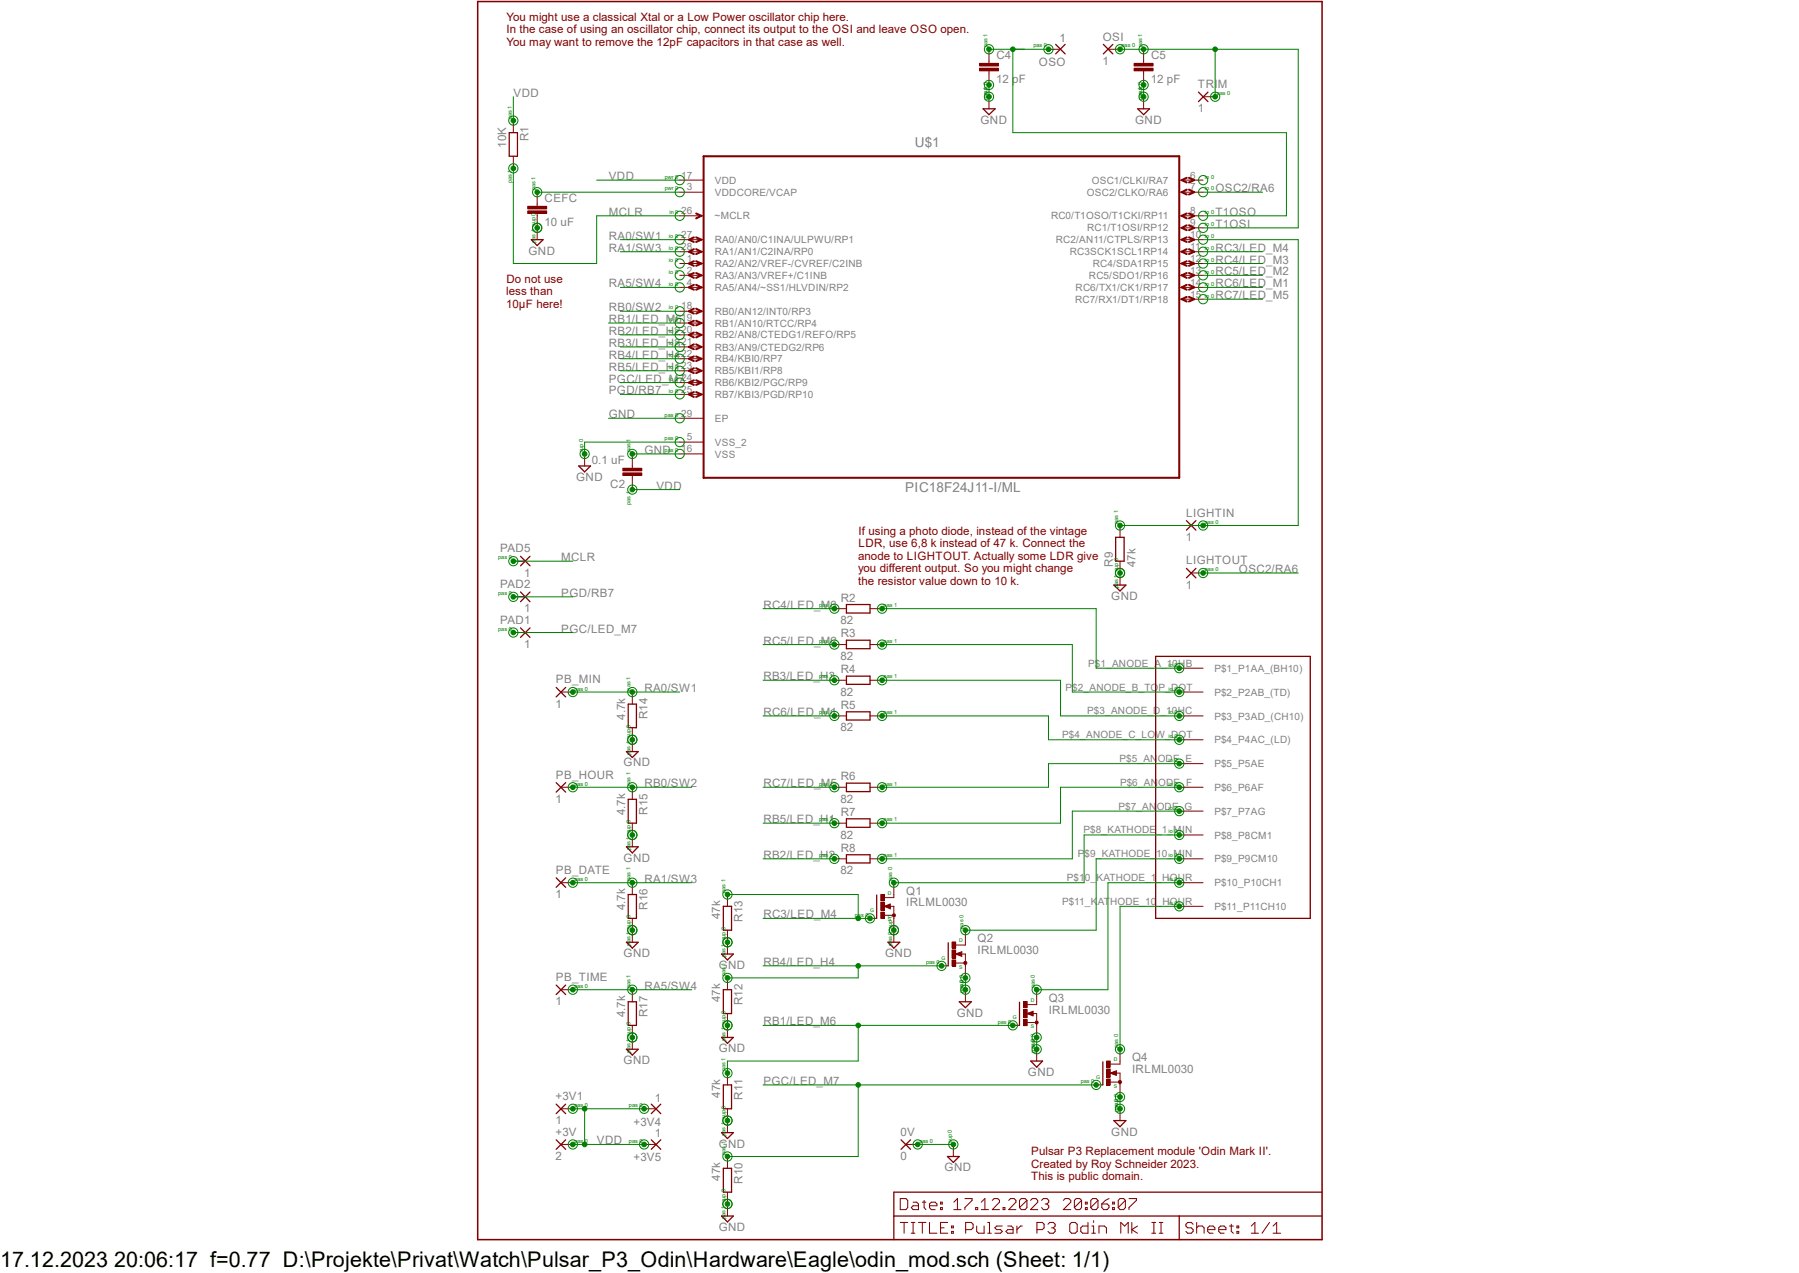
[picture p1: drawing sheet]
<svg xmlns="http://www.w3.org/2000/svg" width="297mm" height="210mm" viewBox="0 0 297 210" stroke-linecap="round" stroke-linejoin="round" font-family="sans-serif">
<defs><g id="words">
<text font-size="3.6" x="0" y="209">17.12.2023 20:06:17 f=0.77 D:\Projekte\Privat\Watch\Pulsar_P3_Odin\Hardware\Eagle\odin_mod.sch (Sheet: 1/1)</text>
<g font-size="2.2" fill="#808080">
<text x="151" y="24.3">U$1</text>
<text x="149.4" y="81.2">PIC18F24J11-I/ML</text>
</g>
<g font-size="1.9" fill="#800000">
<text x="83.6" y="3.4">You might use a classical Xtal or a Low Power oscillator chip here.</text>
<text x="83.6" y="5.5">In the case of using an oscillator chip, connect its output to the OSI and leave OSO open.</text>
<text x="83.6" y="7.5">You may want to remove the 12pF capacitors in that case as well.</text>
<text x="83.6" y="46.6">Do not use</text>
<text x="83.6" y="48.7">less than</text>
<text x="83.6" y="50.8">10µF here!</text>
<text x="141.7" y="88.2">If using a photo diode, instead of the vintage</text>
<text x="141.7" y="92.4">anode to LIGHTOUT. Actually some LDR give</text>
<text x="141.7" y="94.4">you different output. So you might change</text>
<text x="141.7" y="90.3">LDR, use 6,8 k instead of 47 k. Connect the</text>
<text x="141.7" y="96.5">the resistor value down to 10 k.</text>
<text x="170.2" y="190.5">Pulsar P3 Replacement module 'Odin Mark II'.</text>
<text x="170.2" y="192.6">Created by Roy Schneider 2023.</text>
<text x="170.2" y="194.7">This is public domain.</text>
</g>
<g font-size="1.9" fill="#808080">
<text x="164.5" y="9.8">C4</text>
<text x="171.5" y="10.9">OSO</text>
<text x="174.9" y="6.9">1</text>
<text x="182" y="10.7">1</text>
<text x="182.1" y="6.7">OSI</text>
<text x="190" y="9.8">C5</text>
<text x="84.8" y="16">VDD</text>
<text x="164.5" y="13.7">12 pF</text>
<text x="190" y="13.7">12 pF</text>
<text x="197.8" y="14.6">TRIM</text>
<text x="87.3" y="23.3" transform="rotate(-90 87.3 23.3)">R1</text>
<text x="161.9" y="20.4">GND</text>
<text x="187.4" y="20.4">GND</text>
<text x="197.7" y="18.5">1</text>
<text x="83.6" y="24.3" transform="rotate(-90 83.6 24.3)">10K</text>
<text x="100.5" y="29.7">VDD</text>
<text x="89.9" y="33.4">CEFC</text>
<text x="100.5" y="35.6">MCLR</text>
<text x="200.7" y="35.6">T1OSO</text>
<text x="200.7" y="31.7">OSC2/RA6</text>
<text x="87.2" y="42">GND</text>
<text x="89.9" y="37.3">10 uF</text>
<text x="100.5" y="39.5">RA0/SW1</text>
<text x="100.5" y="41.5">RA1/SW3</text>
<text x="200.7" y="41.5">RC3/LED_M4</text>
<text x="200.7" y="37.6">T1OSI</text>
<text x="100.5" y="47.4">RA5/SW4</text>
<text x="200.7" y="43.5">RC4/LED_M3</text>
<text x="200.7" y="45.4">RC5/LED_M2</text>
<text x="200.7" y="47.4">RC6/LED_M1</text>
<text x="100.5" y="51.4">RB0/SW2</text>
<text x="100.5" y="53.3">RB1/LED_M6</text>
<text x="200.7" y="49.4">RC7/LED_M5</text>
<text x="100.5" y="55.2">RB2/LED_H2</text>
<text x="100.5" y="57.2">RB3/LED_H3</text>
<text x="100.5" y="59.2">RB4/LED_H4</text>
<text x="100.5" y="61.2">RB5/LED_H1</text>
<text x="100.5" y="63.1">PGC/LED_M7</text>
<text x="100.5" y="65.1">PGD/RB7</text>
<text x="100.5" y="69">GND</text>
<text x="97.7" y="76.5">0.1 uF</text>
<text x="106.4" y="74.9">GND</text>
<text x="95.1" y="79.3">GND</text>
<text x="100.8" y="80.5">C2</text>
<text x="108.4" y="80.8">VDD</text>
<text x="195.8" y="89.2">1</text>
<text x="195.8" y="85.3">LIGHTIN</text>
<text x="82.6" y="91.1">PAD5</text>
<text x="86.5" y="95.1">1</text>
<text x="92.7" y="92.6">MCLR</text>
<text x="183.7" y="93.5" transform="rotate(-90 183.7 93.5)">R9</text>
<text x="187.5" y="93.6" transform="rotate(-90 187.5 93.6)">47k</text>
<text x="195.8" y="93.1">LIGHTOUT</text>
<text x="204.6" y="94.5">OSC2/RA6</text>
<text x="82.6" y="97">PAD2</text>
<text x="86.5" y="101">1</text>
<text x="92.7" y="98.5">PGD/RB7</text>
<text x="126" y="100.4">RC4/LED_M3</text>
<text x="138.8" y="99.3">R2</text>
<text x="183.5" y="99">GND</text>
<text x="195.8" y="97.1">1</text>
<text x="82.6" y="102.9">PAD1</text>
<text x="86.5" y="106.9">1</text>
<text x="92.7" y="104.4">PGC/LED_M7</text>
<text x="126" y="106.3">RC5/LED_M2</text>
<text x="138.8" y="103">82</text>
<text x="138.8" y="105.2">R3</text>
<text x="91.8" y="112.7">PB_MIN</text>
<text x="126" y="112.2">RB3/LED_H3</text>
<text x="138.8" y="108.9">82</text>
<text x="138.8" y="111">R4</text>
<text x="91.7" y="116.8">1</text>
<text x="103.2" y="118.7" transform="rotate(-90 103.2 118.7)">4.7k</text>
<text x="106.4" y="114.2">RA0/SW1</text>
<text x="106.9" y="118.7" transform="rotate(-90 106.9 118.7)">R14</text>
<text x="126" y="118.1">RC6/LED_M1</text>
<text x="138.8" y="114.8">82</text>
<text x="138.8" y="117">R5</text>
<text x="138.8" y="120.6">82</text>
<text x="91.8" y="128.5">PB_HOUR</text>
<text x="103" y="126.4">GND</text>
<text x="106.4" y="129.9">RB0/SW2</text>
<text x="126" y="129.9">RC7/LED_M5</text>
<text x="138.8" y="128.7">R6</text>
<text x="91.7" y="132.5">1</text>
<text x="103.2" y="134.5" transform="rotate(-90 103.2 134.5)">4.7k</text>
<text x="106.9" y="134.4" transform="rotate(-90 106.9 134.4)">R15</text>
<text x="126" y="135.8">RB5/LED_H1</text>
<text x="138.8" y="132.5">82</text>
<text x="138.8" y="134.6">R7</text>
<text x="103" y="142.2">GND</text>
<text x="126" y="141.7">RB2/LED_H2</text>
<text x="138.8" y="138.3">82</text>
<text x="138.8" y="140.5">R8</text>
<text x="91.7" y="148.2">1</text>
<text x="91.8" y="144.2">PB_DATE</text>
<text x="106.4" y="145.6">RA1/SW3</text>
<text x="138.8" y="144.2">82</text>
<text x="149.6" y="149.5">IRLML0030</text>
<text x="149.6" y="147.6">Q1</text>
<text x="103.2" y="150.2" transform="rotate(-90 103.2 150.2)">4.7k</text>
<text x="106.9" y="150.1" transform="rotate(-90 106.9 150.1)">R16</text>
<text x="118.9" y="151.6" transform="rotate(-90 118.9 151.6)">47k</text>
<text x="122.6" y="152.1" transform="rotate(-90 122.6 152.1)">R13</text>
<text x="126" y="151.5">RC3/LED_M4</text>
<text x="161.4" y="155.4">Q2</text>
<text x="91.8" y="161.8">PB_TIME</text>
<text x="103" y="157.9">GND</text>
<text x="118.7" y="159.9">GND</text>
<text x="126" y="159.3">RB4/LED_H4</text>
<text x="146.1" y="157.9">GND</text>
<text x="161.4" y="157.4">IRLML0030</text>
<text x="91.7" y="165.8">1</text>
<text x="103.2" y="167.9" transform="rotate(-90 103.2 167.9)">4.7k</text>
<text x="106.4" y="163.3">RA5/SW4</text>
<text x="106.9" y="167.8" transform="rotate(-90 106.9 167.8)">R17</text>
<text x="118.9" y="165.4" transform="rotate(-90 118.9 165.4)">47k</text>
<text x="122.6" y="165.8" transform="rotate(-90 122.6 165.8)">R12</text>
<text x="157.9" y="167.7">GND</text>
<text x="173.1" y="167.2">IRLML0030</text>
<text x="173.1" y="165.3">Q3</text>
<text x="118.7" y="173.6">GND</text>
<text x="126" y="169.2">RB1/LED_M6</text>
<text x="103" y="175.6">GND</text>
<text x="126" y="179">PGC/LED_M7</text>
<text x="169.7" y="177.5">GND</text>
<text x="186.9" y="177">IRLML0030</text>
<text x="186.9" y="175.1">Q4</text>
<text x="91.7" y="185.5">1</text>
<text x="91.7" y="181.5">+3V1</text>
<text x="104.6" y="185.7">+3V4</text>
<text x="108.1" y="181.7">1</text>
<text x="118.9" y="181.1" transform="rotate(-90 118.9 181.1)">47k</text>
<text x="122.6" y="181.4" transform="rotate(-90 122.6 181.4)">R11</text>
<text x="91.7" y="191.4">2</text>
<text x="91.7" y="187.4">+3V</text>
<text x="98.6" y="188.8">VDD</text>
<text x="104.6" y="191.6">+3V5</text>
<text x="108.1" y="187.6">1</text>
<text x="118.7" y="189.3">GND</text>
<text x="148.7" y="187.4">0V</text>
<text x="148.7" y="191.4">0</text>
<text x="183.5" y="187.4">GND</text>
<text x="118.9" y="194.8" transform="rotate(-90 118.9 194.8)">47k</text>
<text x="122.6" y="195.3" transform="rotate(-90 122.6 195.3)">R10</text>
<text x="156" y="193.3">GND</text>
<text x="118.7" y="203.1">GND</text>
</g>
<g font-size="1.7" fill="#808080">
<text x="112.5" y="29.5">17</text>
<text x="196.5" y="29.5">6</text>
<text x="112.5" y="35.3">26</text>
<text x="113.4" y="31.4">3</text>
<text x="118" y="30.3">VDD</text>
<text x="118" y="32.3">VDDCORE/VCAP</text>
<text x="179.5" y="32.3">OSC2/CLKO/RA6</text>
<text x="180.3" y="30.3">OSC1/CLKI/RA7</text>
<text x="196.5" y="31.4">7</text>
<text x="196.5" y="35.3">8</text>
<text x="112.5" y="39.3">27</text>
<text x="112.5" y="41.2">28</text>
<text x="118" y="36.2">~MCLR</text>
<text x="118" y="40.1">RA0/AN0/C1INA/ULPWU/RP1</text>
<text x="173.5" y="36.2">RC0/T1OSO/T1CKI/RP11</text>
<text x="174.3" y="40.1">RC2/AN11/CTPLS/RP13</text>
<text x="179.5" y="38.2">RC1/T1OSI/RP12</text>
<text x="196.5" y="37.3">9</text>
<text x="196.5" y="39.3">10</text>
<text x="196.5" y="41.2">11</text>
<text x="113.4" y="43.2">1</text>
<text x="113.4" y="45.2">2</text>
<text x="113.4" y="47.1">4</text>
<text x="118" y="42.1">RA1/AN1/C2INA/RP0</text>
<text x="118" y="44.1">RA2/AN2/VREF-/CVREF/C2INB</text>
<text x="118" y="46">RA3/AN3/VREF+/C1INB</text>
<text x="176.6" y="42.1">RC3SCK1SCL1RP14</text>
<text x="179.8" y="46">RC5/SDO1/RP16</text>
<text x="180.4" y="44.1">RC4/SDA1RP15</text>
<text x="196.5" y="43.2">12</text>
<text x="196.5" y="45.2">13</text>
<text x="196.5" y="47.1">14</text>
<text x="112.5" y="51.1">18</text>
<text x="112.5" y="53">19</text>
<text x="118" y="48">RA5/AN4/~SS1/HLVDIN/RP2</text>
<text x="118" y="51.9">RB0/AN12/INT0/RP3</text>
<text x="118" y="53.9">RB1/AN10/RTCC/RP4</text>
<text x="177.5" y="50">RC7/RX1/DT1/RP18</text>
<text x="177.6" y="48">RC6/TX1/CK1/RP17</text>
<text x="196.5" y="49.1">15</text>
<text x="112.5" y="55">20</text>
<text x="112.5" y="56.9">21</text>
<text x="112.5" y="58.9">22</text>
<text x="118" y="55.8">RB2/AN8/CTEDG1/REFO/RP5</text>
<text x="118" y="57.8">RB3/AN9/CTEDG2/RP6</text>
<text x="118" y="59.8">RB4/KBI0/RP7</text>
<text x="112.5" y="60.9">23</text>
<text x="112.5" y="62.8">24</text>
<text x="112.5" y="64.8">25</text>
<text x="118" y="61.7">RB5/KBI1/RP8</text>
<text x="118" y="63.7">RB6/KBI2/PGC/RP9</text>
<text x="118" y="65.7">RB7/KBI3/PGD/RP10</text>
<text x="112.5" y="68.7">29</text>
<text x="118" y="69.6">EP</text>
<text x="112.5" y="74.6">16</text>
<text x="113.4" y="72.6">5</text>
<text x="118" y="73.5">VSS_2</text>
<text x="118" y="75.5">VSS</text>
<text x="175.9" y="113.9">P$2_ANODE_B_TOP_DOT</text>
<text x="179.7" y="110">P$1_ANODE_A_10HB</text>
<text x="200.5" y="110.8">P$1_P1AA_(BH10)</text>
<text x="179.5" y="117.9">P$3_ANODE_D_10HC</text>
<text x="200.5" y="114.8">P$2_P2AB_(TD)</text>
<text x="200.5" y="118.7">P$3_P3AD_(CH10)</text>
<text x="175.4" y="121.8">P$4_ANODE_C_LOW_DOT</text>
<text x="184.8" y="125.7">P$5_ANODE_E</text>
<text x="200.5" y="122.6">P$4_P4AC_(LD)</text>
<text x="184.9" y="129.6">P$6_ANODE_F</text>
<text x="200.5" y="126.6">P$5_P5AE</text>
<text x="200.5" y="130.5">P$6_P6AF</text>
<text x="178.9" y="137.5">P$8_KATHODE_1_MIN</text>
<text x="184.7" y="133.6">P$7_ANODE_G</text>
<text x="200.5" y="134.4">P$7_P7AG</text>
<text x="178" y="141.4">P$9_KATHODE_10_MIN</text>
<text x="200.5" y="138.3">P$8_P8CM1</text>
<text x="200.5" y="142.3">P$9_P9CM10</text>
<text x="175.3" y="149.3">P$11_KATHODE_10_HOUR</text>
<text x="176.1" y="145.3">P$10_KATHODE_1_HOUR</text>
<text x="200.5" y="146.2">P$10_P10CH1</text>
<text x="200.5" y="150.1">P$11_P11CH10</text>
</g>
<g font-size=".9" fill="#008000">
<text x="163" y="7.8" transform="rotate(-90 163 7.8)">pas 1</text>
<text x="170.6" y="7.8">pas 0</text>
<text x="185.2" y="7.8">pas 0</text>
<text x="188.5" y="7.8" transform="rotate(-90 188.5 7.8)">pas 1</text>
<text x="163" y="16.6" transform="rotate(-90 163 16.6)">pas 1</text>
<text x="163" y="15.7" transform="rotate(-90 163 15.7)">sup 0</text>
<text x="188.5" y="16.6" transform="rotate(-90 188.5 16.6)">pas 1</text>
<text x="188.5" y="15.7" transform="rotate(-90 188.5 15.7)">sup 0</text>
<text x="200.9" y="15.7">pas 0</text>
<text x="84.5" y="19.6" transform="rotate(-90 84.5 19.6)">pas 1</text>
<text x="109.8" y="29.5">pwr 0</text>
<text x="198.9" y="29.5">io 0</text>
<text x="84.5" y="30.3" transform="rotate(-90 84.5 30.3)">pas 1</text>
<text x="88.4" y="31.4" transform="rotate(-90 88.4 31.4)">pas 1</text>
<text x="109.8" y="31.4">pwr 0</text>
<text x="110.5" y="35.3">in 0</text>
<text x="198.9" y="31.4">io 0</text>
<text x="198.9" y="35.3">io 0</text>
<text x="88.4" y="40.1" transform="rotate(-90 88.4 40.1)">pas 1 sup 0</text>
<text x="110.4" y="39.3">io 0</text>
<text x="110.4" y="41.2">io 0</text>
<text x="198.9" y="37.3">io 0</text>
<text x="198.9" y="39.3">io 0</text>
<text x="198.9" y="41.2">io 0</text>
<text x="110.4" y="43.2">io 0</text>
<text x="110.4" y="45.2">io 0</text>
<text x="110.4" y="47.1">io 0</text>
<text x="198.9" y="43.2">io 0</text>
<text x="198.9" y="45.2">io 0</text>
<text x="198.9" y="47.1">io 0</text>
<text x="110.4" y="51.1">io 0</text>
<text x="110.4" y="53">io 0</text>
<text x="198.9" y="49.1">io 0</text>
<text x="110.4" y="55">io 0</text>
<text x="110.4" y="56.9">io 0</text>
<text x="110.4" y="58.9">io 0</text>
<text x="110.4" y="60.9">io 0</text>
<text x="110.4" y="62.8">io 0</text>
<text x="110.4" y="64.8">io 0</text>
<text x="109.7" y="68.7">pas 0</text>
<text x="96.3" y="74.6" transform="rotate(-90 96.3 74.6)">sup 0</text>
<text x="104.1" y="74.6" transform="rotate(-90 104.1 74.6)">pas 1</text>
<text x="109.7" y="72.6">pas 0</text>
<text x="109.7" y="74.6">pas 0</text>
<text x="104.1" y="83.3" transform="rotate(-90 104.1 83.3)">pas 1</text>
<text x="184.6" y="86.4" transform="rotate(-90 184.6 86.4)">pas 1</text>
<text x="198.9" y="86.4">pas 0</text>
<text x="82.3" y="92.3">pas 0</text>
<text x="198.9" y="94.3">pas 0</text>
<text x="82.3" y="98.2">pas 0</text>
<text x="135.3" y="100.2">pas 1</text>
<text x="145.9" y="100.2">pas 1</text>
<text x="184.6" y="97.1" transform="rotate(-90 184.6 97.1)">pas 1 sup 0</text>
<text x="82.3" y="104.1">pas 0</text>
<text x="135.3" y="106">pas 1</text>
<text x="145.9" y="106">pas 1</text>
<text x="94.8" y="113.9">pas 0</text>
<text x="104.1" y="113.9" transform="rotate(-90 104.1 113.9)">pas 1</text>
<text x="135.3" y="111.9">pas 1</text>
<text x="145.9" y="111.9">pas 1</text>
<text x="192.9" y="110">io 0</text>
<text x="192.9" y="113.9">io 0</text>
<text x="135.3" y="117.9">pas 1</text>
<text x="145.9" y="117.9">pas 1</text>
<text x="192.9" y="117.9">io 0</text>
<text x="104.1" y="124.5" transform="rotate(-90 104.1 124.5)">pas 1 sup 0</text>
<text x="192.9" y="121.8">io 0</text>
<text x="192.9" y="125.7">io 0</text>
<text x="94.8" y="129.6">pas 0</text>
<text x="104.1" y="129.6" transform="rotate(-90 104.1 129.6)">pas 1</text>
<text x="135.3" y="129.6">pas 1</text>
<text x="145.9" y="129.6">pas 1</text>
<text x="192.9" y="129.6">io 0</text>
<text x="135.3" y="135.5">pas 1</text>
<text x="145.9" y="135.5">pas 1</text>
<text x="192.9" y="133.6">io 0</text>
<text x="192.9" y="137.5">io 0</text>
<text x="104.1" y="140.2" transform="rotate(-90 104.1 140.2)">pas 1 sup 0</text>
<text x="135.3" y="141.4">pas 1</text>
<text x="145.9" y="141.4">pas 1</text>
<text x="192.9" y="141.4">io 0</text>
<text x="94.8" y="145.3">pas 0</text>
<text x="104.1" y="145.3" transform="rotate(-90 104.1 145.3)">pas 1</text>
<text x="119.8" y="147.3" transform="rotate(-90 119.8 147.3)">pas 1</text>
<text x="147.3" y="145.3" transform="rotate(-90 147.3 145.3)">pas 0</text>
<text x="192.9" y="145.3">io 0</text>
<text x="192.9" y="149.3">io 0</text>
<text x="104.1" y="156" transform="rotate(-90 104.1 156)">pas 1 sup 0</text>
<text x="141.1" y="151.2">pas 0</text>
<text x="147.3" y="156" transform="rotate(-90 147.3 156)">pas 0 sup 0</text>
<text x="159.1" y="153.2" transform="rotate(-90 159.1 153.2)">pas 0</text>
<text x="119.8" y="161" transform="rotate(-90 119.8 161)">pas 1</text>
<text x="119.8" y="157.9" transform="rotate(-90 119.8 157.9)">pas 1 sup 0</text>
<text x="152.9" y="159.1">pas 0</text>
<text x="94.8" y="163">pas 0</text>
<text x="104.1" y="163" transform="rotate(-90 104.1 163)">pas 1</text>
<text x="159.1" y="163.8" transform="rotate(-90 159.1 163.8)">pas 0</text>
<text x="159.1" y="163" transform="rotate(-90 159.1 163)">sup 0</text>
<text x="170.9" y="163" transform="rotate(-90 170.9 163)">pas 0</text>
<text x="104.1" y="173.6" transform="rotate(-90 104.1 173.6)">pas 1 sup 0</text>
<text x="119.8" y="171.7" transform="rotate(-90 119.8 171.7)">pas 1 sup 0</text>
<text x="164.7" y="168.9">pas 0</text>
<text x="170.9" y="173.6" transform="rotate(-90 170.9 173.6)">pas 0</text>
<text x="170.9" y="172.8" transform="rotate(-90 170.9 172.8)">sup 0</text>
<text x="184.6" y="172.8" transform="rotate(-90 184.6 172.8)">pas 0</text>
<text x="119.8" y="176.7" transform="rotate(-90 119.8 176.7)">pas 1</text>
<text x="178.4" y="178.7">pas 0</text>
<text x="94.8" y="182.7">pas 0</text>
<text x="103.8" y="182.7">pas 0</text>
<text x="184.6" y="183.5" transform="rotate(-90 184.6 183.5)">pas 0</text>
<text x="184.6" y="182.7" transform="rotate(-90 184.6 182.7)">sup 0</text>
<text x="94.8" y="188.6">pas 0</text>
<text x="103.8" y="188.6">pas 0</text>
<text x="119.8" y="190.5" transform="rotate(-90 119.8 190.5)">pas 1</text>
<text x="119.8" y="187.4" transform="rotate(-90 119.8 187.4)">pas 1 sup 0</text>
<text x="151.8" y="188.6">pas 0</text>
<text x="157.1" y="188.5" transform="rotate(-90 157.1 188.5)">sup 0</text>
<text x="119.8" y="201.2" transform="rotate(-90 119.8 201.2)">pas 1 sup 0</text>
</g>
<g font-size=".8" fill="#008000">
<text x="146.6" y="147.6">D</text>
<text x="143.7" y="150.5">G</text>
<text x="146.6" y="152">S</text>
<text x="158.4" y="155.4">D</text>
<text x="155.4" y="158.4">G</text>
<text x="158.4" y="159.9">S</text>
<text x="170.2" y="165.3">D</text>
<text x="167.2" y="168.2">G</text>
<text x="170.2" y="169.7">S</text>
<text x="181" y="178">G</text>
<text x="183.9" y="175.1">D</text>
<text x="183.9" y="179.5">S</text>
</g>
</g></defs>
<g fill="none" stroke="#800000" stroke-width=".17">
<path d="M84.8 19.9v2M161.7 11.3h3.1v.4h-3.1zM161.7 10.5h3.1v.4h-3.1zM163.3 8.1v2.4M163.3 11.6v2.4M163.3 16v1.9M173.1 8.1h2M182.9 8.1h2M187.2 11.3h3.2v.4h-3.2zM187.2 10.5h3.2v.4h-3.2zM188.8 8.1v2.4M188.8 11.6v2.4"/>
<path d="M188.8 16v1.9M198.6 16h2M84.8 25.8v2M87.1 34.8h3.2v.4h-3.2zM87.1 34h3.2v.5h-3.2zM88.7 31.7v2.3M88.7 35.2v4.3M112.2 29.7h4M112.2 31.7h4M112.2 35.6h4M112.2 39.5h4M194.7 29.7h3.9"/>
<path d="M194.7 31.7h3.9M194.7 35.6h3.9M194.7 39.5h3.9M194.7 37.6h3.9M112.2 41.5h4M112.2 43.5h4M112.2 45.4h4M112.2 47.4h4M112.2 51.4h4M112.2 53.3h4M112.2 55.2h4M112.2 57.2h4"/>
<path d="M112.2 59.2h4M194.7 41.5h3.9M194.7 43.5h3.9M194.7 45.4h3.9M194.7 47.4h3.9M194.7 49.4h3.9M96.5 74.9v2M102.8 77.3h3.2v.4h-3.2zM102.8 78h3.2v.4h-3.2zM104.4 74.9v2.4M104.4 78.4v2.4M112.2 61.2h4"/>
<path d="M112.2 63.1h4M112.2 65.1h4M112.2 69h4M112.2 72.9h4M112.2 74.9h4M84.8 98.5h1.9M84.8 92.6h1.9M184.9 86.7v1.9M184.9 92.6v3.9M196.7 86.7h1.9M196.7 94.5h1.9M84.8 104.4h1.9"/>
<path d="M92.6 114.2h2M104.4 114.2v2M137.8 100.4h1.9M137.8 106.3h1.9M137.8 112.2h1.9M137.8 118.1h1.9M143.6 100.4h2M143.6 106.3h2M143.6 112.2h2M143.6 118.1h2M194.7 118.1h3.9M194.7 110.2h3.9"/>
<path d="M194.7 114.2h3.9M92.6 129.9h2M104.4 120.1v3.9M104.4 129.9v2M104.4 135.8v3.9M137.8 129.9h1.9M137.8 135.8h1.9M143.6 129.9h2M143.6 135.8h2M194.7 129.9h3.9M194.7 122h3.9M194.7 126h3.9"/>
<path d="M194.7 133.8h3.9M194.7 137.8h3.9M92.6 145.6h2M104.4 145.6v2M104.4 151.5v3.9M137.8 141.7h1.9M143.6 141.7h2M143.6 151.5h1.1M146 151h1.6M146 149.5l1-.4v.8zM146.9 149.5h.7v2M147.6 147.6v.5h-1.6"/>
<path d="M194.7 141.7h3.9M194.7 145.6h3.9M194.7 149.5h3.9M92.6 163.3h2M104.4 163.3v2M104.4 169.2v3.9M92.6 188.8h2M92.6 182.9h2M106.3 188.8h2M106.3 182.9h2M148.6 197.7h1l.3 .3v1.2l-.3 .4h-1zM149.6 188.8h1.9"/>
<path d="M150.7 198.3h.6l.3 .3v1h-.9l-.2-.4 .2-.3h.9M152.3 198.3h.6M152.6 198v1.2l.3 .4M153.5 198.9h1.2v-.3l-.3-.3h-.6l-.3 .3v.6l.3 .4h.6M155.3 199.2h.3v.4h-.3zM155.3 198.3h.3v.3h-.3zM157.4 188.8v2M157.5 199.6h1.2M157.5 198.3l.6-.6v1.9M159.3 197.7h1.2v.3l-1.2 1.2v.4M161.1 199.2h.3v.4h-.3zM162 199.6h1.2"/>
<path d="M162 198.3l.6-.6v1.9M163.8 198l.3-.3h.6l.3 .3v.3l-1.2 1.3h1.2M165.6 199.2h.3v.4h-.3zM166.5 198l.3-.3h.6l.3 .3v.3l-1.2 1.3h1.2M169.5 198v1.2l-.3 .4h-.6l-.3-.4M169.5 198l-.3-.3h-.6l-.3 .3v1.2M169.5 198l-1.2 1.2M170.1 198l.3-.3h.6l.3 .3v.3l-1.2 1.3h1.2M172 198l.3-.3h.5l.3 .3v.3l-.3 .3M172.6 198.6h.2M172.8 198.6l.3 .3v.3l-.3 .4h-.5l-.3-.4M175.6 198l.3-.3h.5l.4 .3v.3l-1.2 1.3h1.2"/>
<path d="M178.6 198v1.2l-.3 .4h-.6l-.3-.4M178.6 198l-.3-.3h-.6l-.3 .3v1.2M178.6 198l-1.2 1.2M179.2 199.2h.3v.4h-.3zM179.2 198.3h.3v.3h-.3zM181.3 198v1.2l-.3 .4h-.6l-.3-.4M181.3 198l-.3-.3h-.6l-.3 .3v1.2M181.3 198l-1.2 1.2M181.9 198.6h.9l.3 .3v.3l-.3 .4h-.6l-.3-.4zM183.1 197.7l-.6 .3-.6 .6M183.7 199.2h.3v.4h-.3zM183.7 198.3h.3v.3h-.3z"/>
<path d="M185.8 198v1.2l-.3 .4h-.6l-.3-.4M185.8 198l-.3-.3h-.6l-.3 .3v1.2M185.8 198l-1.2 1.2M186.4 197.7h1.2v.3l-1.2 1.2v.4M148.6 201.7h1.3M149.3 201.7v1.8M150.5 201.7h.5M150.5 203.5h.5M150.7 201.7v1.8M151.6 201.7h1.3M152.3 201.7v1.8M153.5 201.7v1.8h1.2"/>
<path d="M155.3 202.6h.6M156.5 201.7h-1.2v1.8h1.2M157.1 203.2h.3v.3h-.3zM157.1 202.3h.3v.3h-.3zM159.4 202.9h1l.3-.3v-.6l-.3-.3h-1v1.8M161.2 202.3v.9l.3 .3h1v-1.2M163.1 201.7h.3v1.8M163.1 203.5h.6M165.5 202.3h-1l-.2 .3 .2 .3h.7l.3 .3-.3 .3h-.9M166.4 202.3h.6l.3 .3v.9h-.9l-.3-.3 .3-.3h.9M167.9 202.3v1.2M168.8 202.3h-.3l-.6 .6"/>
<path d="M171.2 202.9h.9l.3-.3v-.6l-.3-.3h-.9v1.8M173 202l.3-.3h.6l.3 .3v.3l-.3 .3M173.6 202.6h.3M173.9 202.6l.3 .3v.3l-.3 .3h-.6l-.3-.3M176.9 201.7h.6l.3 .3v1.2l-.3 .3h-.6l-.3-.3v-1.2zM179.6 201.7v1.8h-.9l-.3-.3v-.6l.3-.3h.9M180.3 203.5h.5M180.3 202.3h.3v1.2M180.6 201.4v.3M181.4 203.5v-1.2h.9l.4 .3v.9M185 203.5v-1.8l.7 .6 .6-.6v1.8M186.9 201.7v1.8"/>
<path d="M187.8 202.3l-.9 .6 .9 .6M190.2 201.7h.6M190.2 203.5h.6M190.5 201.7v1.8M191.4 201.7h.6M191.4 203.5h.6M191.7 201.7v1.8M197 202l-.3-.3h-.6l-.3 .3v.3l.3 .3h.6l.3 .3v.3l-.3 .3h-.6l-.3-.3M197.6 202.6l.3-.3h.6l.3 .3v.9M197.6 201.7v1.8M199.4 202.9h1.2v-.3l-.3-.3h-.6l-.3 .3v.6l.3 .3h.6M201.2 202.9h1.2v-.3l-.3-.3h-.6l-.3 .3v.6l.3 .3h.6"/>
<path d="M203 202.3h.6M203.3 202v1.2l.3 .3M204.2 203.2h.3v.3h-.3zM204.2 202.3h.3v.3h-.3zM206.6 203.5h1.2M206.6 202.3l.6-.6v1.8M209.6 201.7l-1.2 1.8M210.2 203.5h1.2M210.2 202.3l.6-.6v1.8"/>
</g>
<g fill="none" stroke="#800000" stroke-width=".34">
<path d="M114.6 39.2l-.9 .3 .9 .4M114.9 35.2l.9 .4-.9 .4M114.9 39.2l.9 .3-.9 .4M116.2 25.8h78.5v53h-78.5zM195.9 29.3l-.8 .4 .8 .4M195.9 31.3l-.8 .4 .8 .4M195.9 35.2l-.8 .4 .8 .4M195.9 37.2l-.8 .4 .8 .4M195.9 39.2l-.8 .3 .8 .4M196.3 29.3l.8 .4-.8 .4M196.3 31.3l.8 .4-.8 .4M196.3 35.2l.8 .4-.8 .4"/>
<path d="M196.3 37.2l.8 .4-.8 .4M196.3 39.2l.8 .3-.8 .4M114.6 41.1l-.9 .4 .9 .4M114.6 43.1l-.9 .4 .9 .4M114.6 45l-.9 .4 .9 .4M114.6 47l-.9 .4 .9 .4M114.6 50.9l-.9 .5 .9 .3M114.6 52.9l-.9 .4 .9 .4M114.6 54.9l-.9 .3 .9 .5M114.6 56.8l-.9 .4 .9 .4M114.6 58.8l-.9 .4 .9 .4M114.9 41.1l.9 .4-.9 .4"/>
<path d="M114.9 43.1l.9 .4-.9 .4M114.9 45l.9 .4-.9 .4M114.9 47l.9 .4-.9 .4M114.9 50.9l.9 .5-.9 .3M114.9 52.9l.9 .4-.9 .4M114.9 54.9l.9 .3-.9 .5M114.9 56.8l.9 .4-.9 .4M114.9 58.8l.9 .4-.9 .4M195.9 41.1l-.8 .4 .8 .4M195.9 43.1l-.8 .4 .8 .4M195.9 45l-.8 .4 .8 .4M195.9 47l-.8 .4 .8 .4"/>
<path d="M195.9 49l-.8 .4 .8 .3M196.3 41.1l.8 .4-.8 .4M196.3 43.1l.8 .4-.8 .4M196.3 45l.8 .4-.8 .4M196.3 47l.8 .4-.8 .4M196.3 49l.8 .4-.8 .3M114.6 60.7l-.9 .5 .9 .4M114.6 62.7l-.9 .4 .9 .4M114.6 64.7l-.9 .4 .9 .4M114.9 60.7l.9 .5-.9 .4M114.9 62.7l.9 .4-.9 .4M114.9 64.7l.9 .4-.9 .4"/>
</g>
<g fill="none" stroke="#800000" stroke-width=".21">
<path d="M162.3 17.9h2l-1 1zM174.3 7.3l1.6 1.6M175.9 7.3l-1.6 1.6M182.2 7.3l1.5 1.6M183.7 7.3l-1.5 1.6M187.8 17.9h2l-1 1zM197.9 15.2l1.5 1.6M199.4 15.2l-1.5 1.6M84.1 21.9h1.3v3.9h-1.3zM87.7 39.5h2l-1 1zM95.5 76.9h2l-1 1zM85.9 97.7l1.6 1.6"/>
<path d="M85.9 91.8l1.6 1.5M87.5 97.7l-1.6 1.6M87.5 91.8l-1.6 1.5M139.7 99.7h3.9v1.4h-3.9zM183.9 96.5h2l-1 1zM184.2 88.6h1.4v4h-1.4zM195.9 85.9l1.5 1.6M195.9 93.8l1.5 1.5M197.4 93.8l-1.5 1.5M197.4 85.9l-1.5 1.6M85.9 103.6l1.6 1.6M87.5 103.6l-1.6 1.6"/>
<path d="M91.8 113.4l1.6 1.6M93.4 113.4l-1.6 1.6M103.7 116.2h1.4v3.9h-1.4zM139.7 105.6h3.9v1.4h-3.9zM139.7 111.5h3.9v1.4h-3.9zM139.7 117.4h3.9v1.4h-3.9zM190.8 108.3h25.5v43.2h-25.5zM91.8 129.1l1.6 1.6M93.4 129.1l-1.6 1.6M103.4 124h2l-1 1zM103.4 139.7h2l-1 1zM103.7 131.9h1.4v3.9h-1.4z"/>
<path d="M139.7 129.2h3.9v1.4h-3.9zM139.7 135.1h3.9v1.4h-3.9zM91.8 144.8l1.6 1.6M93.4 144.8l-1.6 1.6M103.4 155.4h2l-1 1zM103.7 147.6h1.4v3.9h-1.4zM139.7 141h3.9v1.4h-3.9zM144.7 147.7v3.8M91.8 162.5l1.6 1.6M93.4 162.5l-1.6 1.6M103.4 173.1h2l-1 1zM103.7 165.3h1.4v3.9h-1.4z"/>
<path d="M91.8 188l1.6 1.6M91.8 182.2l1.6 1.5M93.4 188l-1.6 1.6M93.4 182.2l-1.6 1.5M107.5 182.2l1.6 1.5M107.5 188l1.6 1.6M109.1 182.2l-1.6 1.5M109.1 188l-1.6 1.6M148.8 188l1.5 1.6M150.3 188l-1.5 1.6M156.4 190.8h2l-1 1zM218.3 196.7h-70.7v7.8"/>
<path d="M147.6 200.6h70.7M194.7 200.6v3.9"/>
</g>
<path d="M161.7 11.5h3.1M161.7 10.7h3.1M187.2 11.5h3.2M187.2 10.7h3.2M87.1 35h3.2M87.1 34.2h3.2M102.8 77.5h3.2M102.8 78.2h3.2" fill="none" stroke="#800000" stroke-width=".42"/>
<path d="M78.9 .3h139.4v204.2h-139.4zM146.9 149.4l-.7 .1 .7 .2v-.2h-.2" fill="none" stroke="#800000" stroke-width=".25"/>
<path d="M147.4 150.8l.2-.1 .2 .1v.4l-.2 .1-.2-.1-.1-.2z" fill-rule="evenodd" fill="#800000"/>
<path d="M147.4 150.8l.2-.1 .2 .1v.4l-.2 .1-.2-.1-.1-.2z" fill="none" stroke="#800000" stroke-width=".17"/>
<path d="M145.4 150.5h.6v1h-.6z" fill-rule="evenodd" fill="#800000"/>
<path d="M145.4 150.5h.6v1h-.6z" fill="none" stroke="#800000" stroke-width=".17"/>
<path d="M145.4 147.6h.6v1h-.6z" fill-rule="evenodd" fill="#800000"/>
<path d="M145.4 147.6h.6v1h-.6z" fill="none" stroke="#800000" stroke-width=".17"/>
<path d="M145.4 148.8h.6v1.4h-.6z" fill-rule="evenodd" fill="#800000"/>
<path d="M145.4 148.8h.6v1.4h-.6zM147.6 145.6v2M147.6 151.5v2M155.4 159.3h1.1M157.8 158.9h1.6M157.8 157.4l1-.4v.8zM158.7 157.4h.7v1.9M159.4 155.4v.5h-1.6" fill="none" stroke="#800000" stroke-width=".17"/>
<path d="M156.5 155.5v3.8" fill="none" stroke="#800000" stroke-width=".21"/>
<path d="M158.7 157.2l-.7 .2 .7 .2v-.2h-.2" fill="none" stroke="#800000" stroke-width=".25"/>
<path d="M159.2 158.7h.4v.2v.1l-.2 .1-.2-.1z" fill-rule="evenodd" fill="#800000"/>
<path d="M159.2 158.7h.4v.2v.1l-.2 .1-.2-.1z" fill="none" stroke="#800000" stroke-width=".17"/>
<path d="M157.2 158.4h.6v1h-.6z" fill-rule="evenodd" fill="#800000"/>
<path d="M157.2 158.4h.6v1h-.6z" fill="none" stroke="#800000" stroke-width=".17"/>
<path d="M157.2 155.4h.6v1h-.6z" fill-rule="evenodd" fill="#800000"/>
<path d="M157.2 155.4h.6v1h-.6z" fill="none" stroke="#800000" stroke-width=".17"/>
<path d="M157.2 156.7h.6v1.4h-.6z" fill-rule="evenodd" fill="#800000"/>
<path d="M157.2 156.7h.6v1.4h-.6zM159.4 153.5v1.9M159.4 159.3v2M167.2 169.2h1.1M169.6 168.7h1.6M169.6 167.2l1-.4v.8zM170.5 167.2h.7v2M171.2 165.3v.4h-1.6" fill="none" stroke="#800000" stroke-width=".17"/>
<path d="M168.3 165.4v3.8" fill="none" stroke="#800000" stroke-width=".21"/>
<path d="M170.5 167l-.7 .2 .7 .2v-.2h-.2" fill="none" stroke="#800000" stroke-width=".25"/>
<path d="M171 168.5h.3l.1 .2-.1 .2-.1 .1-.2-.1-.1-.2z" fill-rule="evenodd" fill="#800000"/>
<path d="M171 168.5h.3l.1 .2-.1 .2-.1 .1-.2-.1-.1-.2z" fill="none" stroke="#800000" stroke-width=".17"/>
<path d="M169 168.2h.6v1h-.6z" fill-rule="evenodd" fill="#800000"/>
<path d="M169 168.2h.6v1h-.6z" fill="none" stroke="#800000" stroke-width=".17"/>
<path d="M169 165.2h.6v1h-.6z" fill-rule="evenodd" fill="#800000"/>
<path d="M169 165.2h.6v1h-.6z" fill="none" stroke="#800000" stroke-width=".17"/>
<path d="M169 166.5h.6v1.4h-.6z" fill-rule="evenodd" fill="#800000"/>
<path d="M169 166.5h.6v1.4h-.6zM171.2 163.3v2M171.2 169.2v2M181 179h1.1M183.3 178.5h1.6M183.3 177l1-.3v.7zM184.2 177h.7v2M184.9 175v.6h-1.6" fill="none" stroke="#800000" stroke-width=".17"/>
<path d="M182.1 175.2v3.8" fill="none" stroke="#800000" stroke-width=".21"/>
<path d="M184.2 176.8l-.7 .2 .7 .2v-.2h-.2" fill="none" stroke="#800000" stroke-width=".25"/>
<path d="M184.7 178.3h.4l.1 .2-.1 .2-.2 .1-.2-.1z" fill-rule="evenodd" fill="#800000"/>
<path d="M184.7 178.3h.4l.1 .2-.1 .2-.2 .1-.2-.1z" fill="none" stroke="#800000" stroke-width=".17"/>
<path d="M182.7 178h.6v1h-.6z" fill-rule="evenodd" fill="#800000"/>
<path d="M182.7 178h.6v1h-.6z" fill="none" stroke="#800000" stroke-width=".17"/>
<path d="M182.7 175h.6v1.1h-.6z" fill-rule="evenodd" fill="#800000"/>
<path d="M182.7 175h.6v1.1h-.6z" fill="none" stroke="#800000" stroke-width=".17"/>
<path d="M182.7 176.4h.6v1.3h-.6z" fill-rule="evenodd" fill="#800000"/>
<g fill="none" stroke="#800000" stroke-width=".17">
<path d="M120.1 147.6v1.9M120.1 153.5v3.9M147.6 153.5v1.9M120.1 161.3v2M120.1 167.2v4M120.1 177v2M159.4 163.3v2M171.2 173.1v1.9M182.7 176.4h.6v1.3h-.6zM184.9 173.1v1.9M184.9 179v2M120.1 182.9v4"/>
<path d="M120.1 190.8v1.9M120.1 196.7v3.9M184.9 182.9v2"/>
</g>
<path d="M119.1 157.4h2l-1 1zM119.4 149.5h1.4v4h-1.4zM146.6 155.4h1.9l-.9 1zM119.1 171.2h2l-1 .9zM119.4 163.3h1.4v3.9h-1.4zM119.4 179h1.4v3.9h-1.4zM158.4 165.3h2l-1 .9zM170.2 175h1.9l-.9 1.1zM119.1 186.9h2l-1 .9zM119.4 192.7h1.4v4h-1.4zM183.9 184.9h2l-1 1zM119.1 200.6h2l-1 1z" fill="none" stroke="#800000" stroke-width=".21"/>
<g fill="none" stroke="#008000" stroke-width=".17">
<path d="M112.2 72.9h-15.7v2"/>
<circle cx="84.8" cy="19.9" r=".76"/>
<circle cx="163.3" cy="8.1" r=".76"/>
<circle cx="163.3" cy="14" r=".76"/>
<circle cx="163.3" cy="16" r=".76"/>
<circle cx="173.1" cy="8.1" r=".76"/>
<circle cx="184.9" cy="8.1" r=".76"/>
<circle cx="188.8" cy="16" r=".76"/>
<circle cx="188.8" cy="8.1" r=".76"/>
<circle cx="188.8" cy="14" r=".76"/>
<circle cx="200.6" cy="16" r=".76"/>
<circle cx="84.8" cy="27.8" r=".76"/>
<circle cx="88.7" cy="31.7" r=".76"/>
<circle cx="88.7" cy="37.6" r=".76"/>
<circle cx="112.2" cy="29.7" r=".76"/>
<circle cx="112.2" cy="31.7" r=".76"/>
<circle cx="112.2" cy="35.6" r=".76"/>
<circle cx="112.2" cy="39.5" r=".76"/>
<circle cx="198.6" cy="35.6" r=".76"/>
<circle cx="198.6" cy="29.7" r=".76"/>
<circle cx="198.6" cy="31.7" r=".76"/>
<circle cx="198.6" cy="37.6" r=".76"/>
<circle cx="198.6" cy="39.5" r=".76"/>
<circle cx="112.2" cy="45.4" r=".76"/>
<circle cx="112.2" cy="43.5" r=".76"/>
<circle cx="112.2" cy="51.4" r=".76"/>
<circle cx="112.2" cy="53.3" r=".76"/>
<circle cx="112.2" cy="57.2" r=".76"/>
<circle cx="112.2" cy="59.2" r=".76"/>
<circle cx="112.2" cy="47.4" r=".76"/>
<circle cx="112.2" cy="55.2" r=".76"/>
<circle cx="112.2" cy="41.5" r=".76"/>
<circle cx="198.6" cy="43.5" r=".76"/>
<circle cx="198.6" cy="49.4" r=".76"/>
<circle cx="198.6" cy="47.4" r=".76"/>
<circle cx="198.6" cy="45.4" r=".76"/>
<circle cx="198.6" cy="41.5" r=".76"/>
<circle cx="96.5" cy="74.9" r=".76"/>
<circle cx="104.4" cy="74.9" r=".76"/>
<circle cx="112.2" cy="65.1" r=".76"/>
<circle cx="112.2" cy="61.2" r=".76"/>
<circle cx="112.2" cy="63.1" r=".76"/>
<circle cx="112.2" cy="69" r=".76"/>
<circle cx="112.2" cy="74.9" r=".76"/>
<circle cx="112.2" cy="72.9" r=".76"/>
<circle cx="84.8" cy="92.6" r=".76"/>
<circle cx="84.8" cy="98.5" r=".76"/>
<circle cx="104.4" cy="80.8" r=".76"/>
<circle cx="184.9" cy="94.5" r=".76"/>
<circle cx="184.9" cy="86.7" r=".76"/>
<circle cx="198.6" cy="94.5" r=".76"/>
<circle cx="198.6" cy="86.7" r=".76"/>
<circle cx="84.8" cy="104.4" r=".76"/>
<circle cx="94.6" cy="114.2" r=".76"/>
<circle cx="104.4" cy="114.2" r=".76"/>
<circle cx="137.8" cy="106.3" r=".76"/>
<circle cx="137.8" cy="118.1" r=".76"/>
<circle cx="137.8" cy="112.2" r=".76"/>
<circle cx="137.8" cy="100.4" r=".76"/>
<circle cx="145.6" cy="106.3" r=".76"/>
<circle cx="145.6" cy="118.1" r=".76"/>
<circle cx="145.6" cy="112.2" r=".76"/>
<circle cx="145.6" cy="100.4" r=".76"/>
<circle cx="194.7" cy="118.1" r=".76"/>
<circle cx="194.7" cy="110.2" r=".76"/>
<circle cx="194.7" cy="114.2" r=".76"/>
<circle cx="94.6" cy="129.9" r=".76"/>
<circle cx="104.4" cy="122" r=".76"/>
<circle cx="104.4" cy="129.9" r=".76"/>
<circle cx="104.4" cy="137.8" r=".76"/>
<circle cx="137.8" cy="135.8" r=".76"/>
<circle cx="137.8" cy="129.9" r=".76"/>
<circle cx="145.6" cy="135.8" r=".76"/>
<circle cx="145.6" cy="129.9" r=".76"/>
<circle cx="194.7" cy="133.8" r=".76"/>
<circle cx="194.7" cy="122" r=".76"/>
<circle cx="194.7" cy="129.9" r=".76"/>
<circle cx="194.7" cy="137.8" r=".76"/>
<circle cx="194.7" cy="126" r=".76"/>
<circle cx="94.6" cy="145.6" r=".76"/>
<circle cx="104.4" cy="153.5" r=".76"/>
<circle cx="104.4" cy="145.6" r=".76"/>
<circle cx="120.1" cy="155.4" r=".76"/>
<circle cx="120.1" cy="147.6" r=".76"/>
<circle cx="137.8" cy="141.7" r=".76"/>
<circle cx="143.6" cy="151.5" r=".76"/>
<circle cx="145.6" cy="141.7" r=".76"/>
<circle cx="147.6" cy="145.6" r=".76"/>
<circle cx="147.6" cy="153.5" r=".76"/>
<circle cx="155.4" cy="159.3" r=".76"/>
<circle cx="159.4" cy="153.5" r=".76"/>
<circle cx="194.7" cy="149.5" r=".76"/>
<circle cx="194.7" cy="145.6" r=".76"/>
<circle cx="194.7" cy="141.7" r=".76"/>
<circle cx="94.6" cy="163.3" r=".76"/>
<circle cx="104.4" cy="171.2" r=".76"/>
<circle cx="104.4" cy="163.3" r=".76"/>
<circle cx="120.1" cy="161.3" r=".76"/>
<circle cx="120.1" cy="177" r=".76"/>
<circle cx="120.1" cy="169.2" r=".76"/>
<circle cx="159.4" cy="161.3" r=".76"/>
<circle cx="159.4" cy="163.3" r=".76"/>
<circle cx="167.2" cy="169.2" r=".76"/>
<circle cx="171.2" cy="173.1" r=".76"/>
<circle cx="171.2" cy="163.3" r=".76"/>
<circle cx="171.2" cy="171.2" r=".76"/>
<circle cx="181" cy="179" r=".76"/>
<circle cx="184.9" cy="173.1" r=".76"/>
<circle cx="94.6" cy="188.8" r=".76"/>
<circle cx="94.6" cy="182.9" r=".76"/>
<circle cx="106.3" cy="188.8" r=".76"/>
<circle cx="106.3" cy="182.9" r=".76"/>
<circle cx="120.1" cy="198.6" r=".76"/>
<circle cx="120.1" cy="190.8" r=".76"/>
<circle cx="120.1" cy="184.9" r=".76"/>
<circle cx="151.5" cy="188.8" r=".76"/>
<circle cx="157.4" cy="188.8" r=".76"/>
<circle cx="184.9" cy="182.9" r=".76"/>
<circle cx="184.9" cy="181" r=".76"/>
</g>
<circle cx="96.5" cy="74.9" r=".38" fill="#008000"/>
<circle cx="96.5" cy="74.9" r=".38" fill="none" stroke="#008000" stroke-width=".17"/>
<circle cx="88.7" cy="37.6" r=".38" fill="#008000"/>
<g fill="none" stroke="#008000" stroke-width=".17">
<path d="M104.4 74.9h7.8"/>
<circle cx="88.7" cy="37.6" r=".38"/>
</g>
<circle cx="104.4" cy="74.9" r=".38" fill="#008000"/>
<g fill="none" stroke="#008000" stroke-width=".17">
<path d="M151.5 188.8h5.9"/>
<circle cx="104.4" cy="74.9" r=".38"/>
</g>
<circle cx="151.5" cy="188.8" r=".38" fill="#008000"/>
<circle cx="151.5" cy="188.8" r=".38" fill="none" stroke="#008000" stroke-width=".17"/>
<circle cx="157.4" cy="188.8" r=".38" fill="#008000"/>
<g fill="none" stroke="#008000" stroke-width=".17">
<path d="M163.3 14v2M100.5 69h11.7"/>
<circle cx="157.4" cy="188.8" r=".38"/>
</g>
<circle cx="163.3" cy="14" r=".38" fill="#008000"/>
<circle cx="163.3" cy="14" r=".38" fill="none" stroke="#008000" stroke-width=".17"/>
<circle cx="163.3" cy="16" r=".38" fill="#008000"/>
<g fill="none" stroke="#008000" stroke-width=".17">
<path d="M188.8 14v2"/>
<circle cx="163.3" cy="16" r=".38"/>
</g>
<circle cx="188.8" cy="16" r=".38" fill="#008000"/>
<circle cx="188.8" cy="16" r=".38" fill="none" stroke="#008000" stroke-width=".17"/>
<circle cx="188.8" cy="14" r=".38" fill="#008000"/>
<circle cx="188.8" cy="14" r=".38" fill="none" stroke="#008000" stroke-width=".17"/>
<circle cx="104.4" cy="122" r=".38" fill="#008000"/>
<circle cx="104.4" cy="122" r=".38" fill="none" stroke="#008000" stroke-width=".17"/>
<circle cx="104.4" cy="137.8" r=".38" fill="#008000"/>
<circle cx="104.4" cy="137.8" r=".38" fill="none" stroke="#008000" stroke-width=".17"/>
<circle cx="104.4" cy="153.5" r=".38" fill="#008000"/>
<circle cx="104.4" cy="153.5" r=".38" fill="none" stroke="#008000" stroke-width=".17"/>
<circle cx="104.4" cy="171.2" r=".38" fill="#008000"/>
<circle cx="104.4" cy="171.2" r=".38" fill="none" stroke="#008000" stroke-width=".17"/>
<circle cx="184.9" cy="94.5" r=".38" fill="#008000"/>
<circle cx="184.9" cy="94.5" r=".38" fill="none" stroke="#008000" stroke-width=".17"/>
<circle cx="147.6" cy="153.5" r=".38" fill="#008000"/>
<g fill="none" stroke="#008000" stroke-width=".17">
<path d="M159.4 161.3v2"/>
<circle cx="147.6" cy="153.5" r=".38"/>
</g>
<circle cx="159.4" cy="161.3" r=".38" fill="#008000"/>
<circle cx="159.4" cy="161.3" r=".38" fill="none" stroke="#008000" stroke-width=".17"/>
<circle cx="159.4" cy="163.3" r=".38" fill="#008000"/>
<g fill="none" stroke="#008000" stroke-width=".17">
<path d="M171.2 171.2v1.9"/>
<circle cx="159.4" cy="163.3" r=".38"/>
</g>
<circle cx="171.2" cy="171.2" r=".38" fill="#008000"/>
<circle cx="171.2" cy="171.2" r=".38" fill="none" stroke="#008000" stroke-width=".17"/>
<circle cx="171.2" cy="173.1" r=".38" fill="#008000"/>
<g fill="none" stroke="#008000" stroke-width=".17">
<path d="M184.9 181v1.9"/>
<circle cx="171.2" cy="173.1" r=".38"/>
</g>
<circle cx="184.9" cy="181" r=".38" fill="#008000"/>
<circle cx="184.9" cy="181" r=".38" fill="none" stroke="#008000" stroke-width=".17"/>
<circle cx="184.9" cy="182.9" r=".38" fill="#008000"/>
<circle cx="184.9" cy="182.9" r=".38" fill="none" stroke="#008000" stroke-width=".17"/>
<circle cx="120.1" cy="155.4" r=".38" fill="#008000"/>
<circle cx="120.1" cy="155.4" r=".38" fill="none" stroke="#008000" stroke-width=".17"/>
<circle cx="120.1" cy="198.6" r=".38" fill="#008000"/>
<circle cx="120.1" cy="198.6" r=".38" fill="none" stroke="#008000" stroke-width=".17"/>
<circle cx="120.1" cy="184.9" r=".38" fill="#008000"/>
<circle cx="120.1" cy="184.9" r=".38" fill="none" stroke="#008000" stroke-width=".17"/>
<circle cx="120.1" cy="169.2" r=".38" fill="#008000"/>
<g fill="none" stroke="#008000" stroke-width=".17">
<path d="M84.8 27.8v15.7h13.7v-7.9h13.7"/>
<circle cx="120.1" cy="169.2" r=".38"/>
</g>
<circle cx="84.8" cy="27.8" r=".38" fill="#008000"/>
<g fill="none" stroke="#008000" stroke-width=".17">
<path d="M84.8 92.6h9.8"/>
<circle cx="84.8" cy="27.8" r=".38"/>
</g>
<circle cx="84.8" cy="92.6" r=".38" fill="#008000"/>
<g fill="none" stroke="#008000" stroke-width=".17">
<path d="M145.6 100.4h35.4v9.8h13.7"/>
<circle cx="84.8" cy="92.6" r=".38"/>
</g>
<circle cx="145.6" cy="100.4" r=".38" fill="#008000"/>
<circle cx="145.6" cy="100.4" r=".38" fill="none" stroke="#008000" stroke-width=".17"/>
<circle cx="194.7" cy="110.2" r=".38" fill="#008000"/>
<g fill="none" stroke="#008000" stroke-width=".17">
<path d="M145.6 106.3h31.4v7.9h17.7"/>
<circle cx="194.7" cy="110.2" r=".38"/>
</g>
<circle cx="145.6" cy="106.3" r=".38" fill="#008000"/>
<circle cx="145.6" cy="106.3" r=".38" fill="none" stroke="#008000" stroke-width=".17"/>
<circle cx="194.7" cy="114.2" r=".38" fill="#008000"/>
<g fill="none" stroke="#008000" stroke-width=".17">
<path d="M145.6 112.2h29.5v5.9h19.6"/>
<circle cx="194.7" cy="114.2" r=".38"/>
</g>
<circle cx="145.6" cy="112.2" r=".38" fill="#008000"/>
<circle cx="145.6" cy="112.2" r=".38" fill="none" stroke="#008000" stroke-width=".17"/>
<circle cx="194.7" cy="118.1" r=".38" fill="#008000"/>
<g fill="none" stroke="#008000" stroke-width=".17">
<path d="M145.6 118.1h27.5v3.9h21.6"/>
<circle cx="194.7" cy="118.1" r=".38"/>
</g>
<circle cx="145.6" cy="118.1" r=".38" fill="#008000"/>
<circle cx="145.6" cy="118.1" r=".38" fill="none" stroke="#008000" stroke-width=".17"/>
<circle cx="194.7" cy="122" r=".38" fill="#008000"/>
<g fill="none" stroke="#008000" stroke-width=".17">
<path d="M194.7 126h-21.6v3.9h-27.5"/>
<circle cx="194.7" cy="122" r=".38"/>
</g>
<circle cx="145.6" cy="129.9" r=".38" fill="#008000"/>
<circle cx="145.6" cy="129.9" r=".38" fill="none" stroke="#008000" stroke-width=".17"/>
<circle cx="194.7" cy="126" r=".38" fill="#008000"/>
<g fill="none" stroke="#008000" stroke-width=".17">
<path d="M194.7 129.9h-19.6v5.9h-29.5"/>
<circle cx="194.7" cy="126" r=".38"/>
</g>
<circle cx="145.6" cy="135.8" r=".38" fill="#008000"/>
<circle cx="145.6" cy="135.8" r=".38" fill="none" stroke="#008000" stroke-width=".17"/>
<circle cx="194.7" cy="129.9" r=".38" fill="#008000"/>
<g fill="none" stroke="#008000" stroke-width=".17">
<path d="M194.7 133.8h-17.7v7.9h-31.4"/>
<circle cx="194.7" cy="129.9" r=".38"/>
</g>
<circle cx="145.6" cy="141.7" r=".38" fill="#008000"/>
<circle cx="145.6" cy="141.7" r=".38" fill="none" stroke="#008000" stroke-width=".17"/>
<circle cx="194.7" cy="133.8" r=".38" fill="#008000"/>
<g fill="none" stroke="#008000" stroke-width=".17">
<path d="M94.6 114.2h17.6"/>
<circle cx="194.7" cy="133.8" r=".38"/>
</g>
<circle cx="104.4" cy="114.2" r=".38" fill="#008000"/>
<circle cx="104.4" cy="114.2" r=".38" fill="none" stroke="#008000" stroke-width=".17"/>
<circle cx="94.6" cy="114.2" r=".38" fill="#008000"/>
<g fill="none" stroke="#008000" stroke-width=".17">
<path d="M102.4 39.5h9.8M94.6 129.9h19.6"/>
<circle cx="94.6" cy="114.2" r=".38"/>
</g>
<circle cx="104.4" cy="129.9" r=".38" fill="#008000"/>
<circle cx="104.4" cy="129.9" r=".38" fill="none" stroke="#008000" stroke-width=".17"/>
<circle cx="94.6" cy="129.9" r=".38" fill="#008000"/>
<g fill="none" stroke="#008000" stroke-width=".17">
<path d="M102.4 51.4h9.8M94.6 188.8h11.7M94.6 182.9h11.7M96.5 182.9v5.9"/>
<circle cx="94.6" cy="129.9" r=".38"/>
</g>
<circle cx="96.5" cy="188.8" r=".38" fill="#008000"/>
<circle cx="96.5" cy="188.8" r=".38" fill="none" stroke="#008000" stroke-width=".17"/>
<circle cx="96.5" cy="182.9" r=".38" fill="#008000"/>
<circle cx="96.5" cy="182.9" r=".38" fill="none" stroke="#008000" stroke-width=".17"/>
<circle cx="94.6" cy="188.8" r=".38" fill="#008000"/>
<circle cx="94.6" cy="188.8" r=".38" fill="none" stroke="#008000" stroke-width=".17"/>
<circle cx="94.6" cy="182.9" r=".38" fill="#008000"/>
<circle cx="94.6" cy="182.9" r=".38" fill="none" stroke="#008000" stroke-width=".17"/>
<circle cx="106.3" cy="182.9" r=".38" fill="#008000"/>
<circle cx="106.3" cy="182.9" r=".38" fill="none" stroke="#008000" stroke-width=".17"/>
<circle cx="106.3" cy="188.8" r=".38" fill="#008000"/>
<g fill="none" stroke="#008000" stroke-width=".17">
<path d="M84.8 16v3.9"/>
<circle cx="106.3" cy="188.8" r=".38"/>
</g>
<circle cx="84.8" cy="19.9" r=".38" fill="#008000"/>
<g fill="none" stroke="#008000" stroke-width=".17">
<path d="M98.5 29.7h13.7M104.4 80.8h7.8"/>
<circle cx="84.8" cy="19.9" r=".38"/>
</g>
<circle cx="104.4" cy="80.8" r=".38" fill="#008000"/>
<g fill="none" stroke="#008000" stroke-width=".17">
<path d="M102.4 55.2h9.8M126 141.7h11.8"/>
<circle cx="104.4" cy="80.8" r=".38"/>
</g>
<circle cx="137.8" cy="141.7" r=".38" fill="#008000"/>
<g fill="none" stroke="#008000" stroke-width=".17">
<path d="M102.4 57.2h9.8M126 112.2h11.8"/>
<circle cx="137.8" cy="141.7" r=".38"/>
</g>
<circle cx="137.8" cy="112.2" r=".38" fill="#008000"/>
<g fill="none" stroke="#008000" stroke-width=".17">
<path d="M102.4 59.2h9.8M126 159.3h29.4M141.7 159.3v2h-21.6"/>
<circle cx="137.8" cy="112.2" r=".38"/>
</g>
<circle cx="141.7" cy="159.3" r=".38" fill="#008000"/>
<circle cx="141.7" cy="159.3" r=".38" fill="none" stroke="#008000" stroke-width=".17"/>
<circle cx="155.4" cy="159.3" r=".38" fill="#008000"/>
<circle cx="155.4" cy="159.3" r=".38" fill="none" stroke="#008000" stroke-width=".17"/>
<circle cx="120.1" cy="161.3" r=".38" fill="#008000"/>
<g fill="none" stroke="#008000" stroke-width=".17">
<path d="M198.6 41.5h9.8M120.1 147.6h21.6v3.9M126 151.5h17.6"/>
<circle cx="120.1" cy="161.3" r=".38"/>
</g>
<circle cx="141.7" cy="151.5" r=".38" fill="#008000"/>
<circle cx="141.7" cy="151.5" r=".38" fill="none" stroke="#008000" stroke-width=".17"/>
<circle cx="143.6" cy="151.5" r=".38" fill="#008000"/>
<circle cx="143.6" cy="151.5" r=".38" fill="none" stroke="#008000" stroke-width=".17"/>
<circle cx="120.1" cy="147.6" r=".38" fill="#008000"/>
<g fill="none" stroke="#008000" stroke-width=".17">
<path d="M198.6 43.5h9.8M126 100.4h11.8"/>
<circle cx="120.1" cy="147.6" r=".38"/>
</g>
<circle cx="137.8" cy="100.4" r=".38" fill="#008000"/>
<g fill="none" stroke="#008000" stroke-width=".17">
<path d="M198.6 45.4h9.8M126 106.3h11.8"/>
<circle cx="137.8" cy="100.4" r=".38"/>
</g>
<circle cx="137.8" cy="106.3" r=".38" fill="#008000"/>
<g fill="none" stroke="#008000" stroke-width=".17">
<path d="M198.6 47.4h9.8M126 118.1h11.8"/>
<circle cx="137.8" cy="106.3" r=".38"/>
</g>
<circle cx="137.8" cy="118.1" r=".38" fill="#008000"/>
<g fill="none" stroke="#008000" stroke-width=".17">
<path d="M198.6 49.4h9.8M126 129.9h11.8"/>
<circle cx="137.8" cy="118.1" r=".38"/>
</g>
<circle cx="137.8" cy="129.9" r=".38" fill="#008000"/>
<g fill="none" stroke="#008000" stroke-width=".17">
<path d="M102.4 61.2h9.8M126 135.8h11.8"/>
<circle cx="137.8" cy="129.9" r=".38"/>
</g>
<circle cx="137.8" cy="135.8" r=".38" fill="#008000"/>
<g fill="none" stroke="#008000" stroke-width=".17">
<path d="M102.4 63.1h9.8M141.7 179h39.3"/>
<circle cx="137.8" cy="135.8" r=".38"/>
</g>
<circle cx="181" cy="179" r=".38" fill="#008000"/>
<g fill="none" stroke="#008000" stroke-width=".17">
<path d="M126 179h15.7v11.8h-21.6"/>
<circle cx="181" cy="179" r=".38"/>
</g>
<circle cx="141.7" cy="179" r=".38" fill="#008000"/>
<circle cx="141.7" cy="179" r=".38" fill="none" stroke="#008000" stroke-width=".17"/>
<circle cx="120.1" cy="190.8" r=".38" fill="#008000"/>
<g fill="none" stroke="#008000" stroke-width=".17">
<path d="M84.8 104.4h9.8"/>
<circle cx="120.1" cy="190.8" r=".38"/>
</g>
<circle cx="84.8" cy="104.4" r=".38" fill="#008000"/>
<g fill="none" stroke="#008000" stroke-width=".17">
<path d="M102.4 65.1h9.8M84.8 98.5h9.8"/>
<circle cx="84.8" cy="104.4" r=".38"/>
</g>
<circle cx="84.8" cy="98.5" r=".38" fill="#008000"/>
<g fill="none" stroke="#008000" stroke-width=".17">
<path d="M163.3 8.1h5.9M167.2 8.1v13.8M212.4 21.9v13.7h-13.8"/>
<circle cx="84.8" cy="98.5" r=".38"/>
</g>
<circle cx="167.2" cy="8.1" r=".38" fill="#008000"/>
<g fill="none" stroke="#008000" stroke-width=".17">
<path d="M167.2 8.1h5.9M167.2 21.9h45.2"/>
<circle cx="167.2" cy="8.1" r=".38"/>
</g>
<circle cx="163.3" cy="8.1" r=".38" fill="#008000"/>
<circle cx="163.3" cy="8.1" r=".38" fill="none" stroke="#008000" stroke-width=".17"/>
<circle cx="173.1" cy="8.1" r=".38" fill="#008000"/>
<g fill="none" stroke="#008000" stroke-width=".17">
<path d="M184.9 8.1h29.4v29.5h-15.7"/>
<circle cx="173.1" cy="8.1" r=".38"/>
</g>
<circle cx="188.8" cy="8.1" r=".38" fill="#008000"/>
<g fill="none" stroke="#008000" stroke-width=".17">
<path d="M200.6 8.1v7.9"/>
<circle cx="188.8" cy="8.1" r=".38"/>
</g>
<circle cx="200.6" cy="8.1" r=".38" fill="#008000"/>
<circle cx="200.6" cy="8.1" r=".38" fill="none" stroke="#008000" stroke-width=".17"/>
<circle cx="184.9" cy="8.1" r=".38" fill="#008000"/>
<circle cx="184.9" cy="8.1" r=".38" fill="none" stroke="#008000" stroke-width=".17"/>
<circle cx="200.6" cy="16" r=".38" fill="#008000"/>
<g fill="none" stroke="#008000" stroke-width=".17">
<path d="M100.5 53.3h11.7M126 169.2h41.2M141.7 169.2v5.8h-21.6v2"/>
<circle cx="200.6" cy="16" r=".38"/>
</g>
<circle cx="141.7" cy="169.2" r=".38" fill="#008000"/>
<circle cx="141.7" cy="169.2" r=".38" fill="none" stroke="#008000" stroke-width=".17"/>
<circle cx="167.2" cy="169.2" r=".38" fill="#008000"/>
<circle cx="167.2" cy="169.2" r=".38" fill="none" stroke="#008000" stroke-width=".17"/>
<circle cx="120.1" cy="177" r=".38" fill="#008000"/>
<g fill="none" stroke="#008000" stroke-width=".17">
<path d="M102.4 41.5h9.8M94.6 145.6h9.8"/>
<circle cx="120.1" cy="177" r=".38"/>
</g>
<circle cx="104.4" cy="145.6" r=".38" fill="#008000"/>
<g fill="none" stroke="#008000" stroke-width=".17">
<path d="M104.4 145.6h9.8"/>
<circle cx="104.4" cy="145.6" r=".38"/>
</g>
<circle cx="94.6" cy="145.6" r=".38" fill="#008000"/>
<g fill="none" stroke="#008000" stroke-width=".17">
<path d="M88.7 31.7h23.5"/>
<circle cx="94.6" cy="145.6" r=".38"/>
</g>
<circle cx="88.7" cy="31.7" r=".38" fill="#008000"/>
<g fill="none" stroke="#008000" stroke-width=".17">
<path d="M198.6 39.5h15.7v47.2h-29.4"/>
<circle cx="88.7" cy="31.7" r=".38"/>
</g>
<circle cx="198.6" cy="86.7" r=".38" fill="#008000"/>
<circle cx="198.6" cy="86.7" r=".38" fill="none" stroke="#008000" stroke-width=".17"/>
<circle cx="184.9" cy="86.7" r=".38" fill="#008000"/>
<g fill="none" stroke="#008000" stroke-width=".17">
<path d="M198.6 31.7h9.8M198.6 94.5h15.7"/>
<circle cx="184.9" cy="86.7" r=".38"/>
</g>
<circle cx="198.6" cy="94.5" r=".38" fill="#008000"/>
<g fill="none" stroke="#008000" stroke-width=".17">
<path d="M102.4 47.4h9.8M94.6 163.3h19.6"/>
<circle cx="198.6" cy="94.5" r=".38"/>
</g>
<circle cx="104.4" cy="163.3" r=".38" fill="#008000"/>
<circle cx="104.4" cy="163.3" r=".38" fill="none" stroke="#008000" stroke-width=".17"/>
<circle cx="94.6" cy="163.3" r=".38" fill="#008000"/>
<g fill="none" stroke="#008000" stroke-width=".17">
<path d="M184.9 149.5h9.8"/>
<circle cx="94.6" cy="163.3" r=".38"/>
</g>
<circle cx="194.7" cy="149.5" r=".38" fill="#008000"/>
<g fill="none" stroke="#008000" stroke-width=".17">
<path d="M184.9 149.5v23.6"/>
<circle cx="194.7" cy="149.5" r=".38"/>
</g>
<circle cx="184.9" cy="173.1" r=".38" fill="#008000"/>
<g fill="none" stroke="#008000" stroke-width=".17">
<path d="M182.9 145.6h11.8"/>
<circle cx="184.9" cy="173.1" r=".38"/>
</g>
<circle cx="194.7" cy="145.6" r=".38" fill="#008000"/>
<g fill="none" stroke="#008000" stroke-width=".17">
<path d="M182.9 145.6v17.7h-11.7"/>
<circle cx="194.7" cy="145.6" r=".38"/>
</g>
<circle cx="171.2" cy="163.3" r=".38" fill="#008000"/>
<g fill="none" stroke="#008000" stroke-width=".17">
<path d="M181 141.7h13.7"/>
<circle cx="171.2" cy="163.3" r=".38"/>
</g>
<circle cx="194.7" cy="141.7" r=".38" fill="#008000"/>
<g fill="none" stroke="#008000" stroke-width=".17">
<path d="M181 141.7v11.8h-21.6"/>
<circle cx="194.7" cy="141.7" r=".38"/>
</g>
<circle cx="159.4" cy="153.5" r=".38" fill="#008000"/>
<g fill="none" stroke="#008000" stroke-width=".17">
<path d="M179 137.8h15.7"/>
<circle cx="159.4" cy="153.5" r=".38"/>
</g>
<circle cx="194.7" cy="137.8" r=".38" fill="#008000"/>
<g fill="none" stroke="#008000" stroke-width=".17">
<path d="M179 137.8v7.8h-31.4"/>
<circle cx="194.7" cy="137.8" r=".38"/>
</g>
<circle cx="147.6" cy="145.6" r=".38" fill="#008000"/>
<circle cx="147.6" cy="145.6" r=".38" fill="none" stroke="#008000" stroke-width=".17"/>
<use href="#words"/>
</svg>
